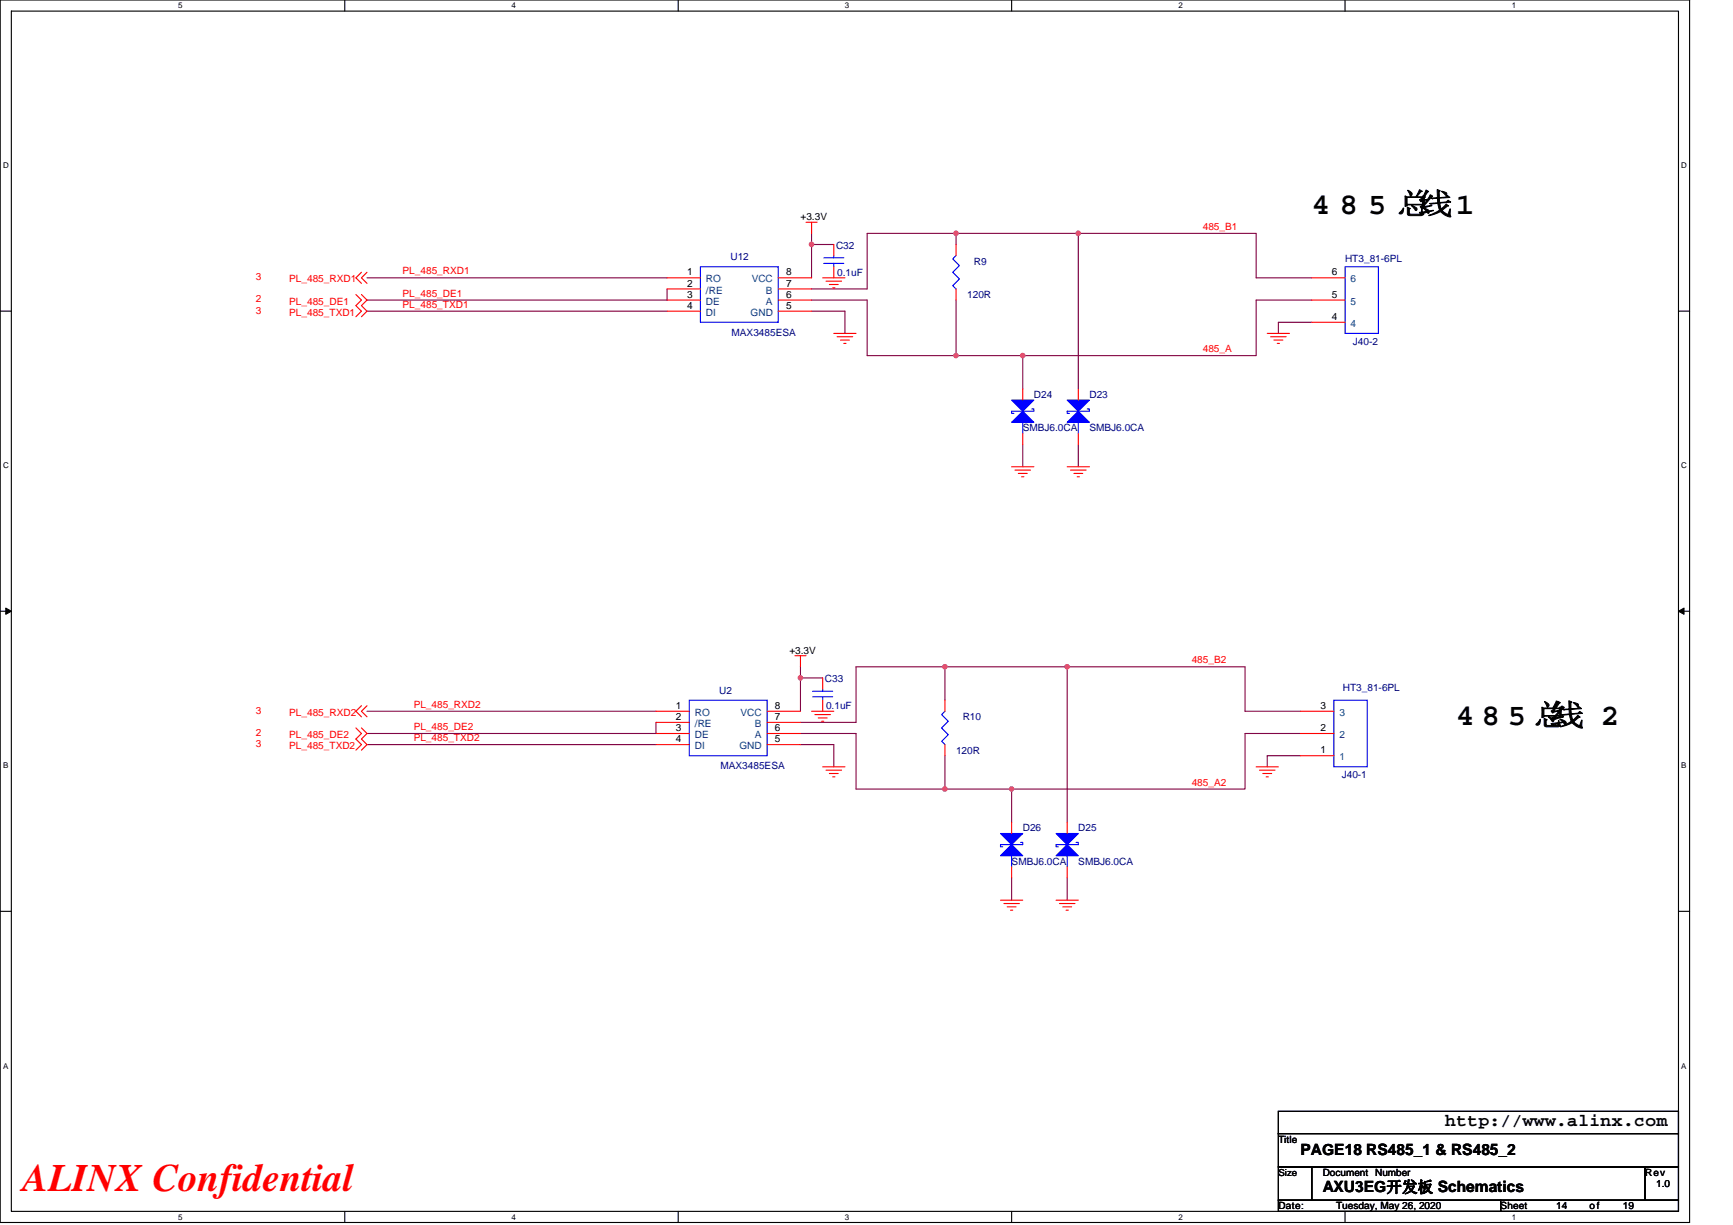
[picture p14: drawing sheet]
<svg xmlns="http://www.w3.org/2000/svg" width="297mm" height="210mm" viewBox="0 0 297 210" stroke-linecap="round" stroke-linejoin="round" font-family="sans-serif">
<defs><g id="words">
<text font-size="6.7" fill="#f00" x="3.8" y="204.1">ALINX Confidential</text>
<g font-size="5.1">
<text x="224.8" y="36.7">4 8 5 总</text>
<text x="242.9" y="36.7">线1</text>
<text x="249.6" y="124.3">4 8 5 总</text>
<text x="265.5" y="124.3">线 2</text>
</g>
<text font-size="3" x="247.7" y="193.1">http://www.alinx.com</text>
<g font-size="2.7">
<text x="222.9" y="197.9">PAGE18 RS485_1 &amp; RS485_2</text>
<text x="226.7" y="204.4">AXU3EG开发板 Schematics</text>
</g>
<g font-size="1.7">
<text x="137.2" y="37.7">+3.3V</text>
<text x="117.8" y="47.2">1</text>
<text x="134.7" y="47.2">8</text>
<text x="228.3" y="47.2">6</text>
<text x="117.8" y="49.1">2</text>
<text x="117.8" y="51">3</text>
<text x="117.8" y="52.9">4</text>
<text x="134.7" y="52.9">5</text>
<text x="134.7" y="51">6</text>
<text x="134.7" y="49.1">7</text>
<text x="228.3" y="51">5</text>
<text x="228.3" y="54.8">4</text>
<text x="135.3" y="112">+3.3V</text>
<text x="115.9" y="121.5">1</text>
<text x="115.9" y="123.4">2</text>
<text x="115.9" y="125.3">3</text>
<text x="132.8" y="125.3">6</text>
<text x="132.8" y="123.4">7</text>
<text x="132.8" y="121.5">8</text>
<text x="226.4" y="125.3">2</text>
<text x="226.4" y="121.5">3</text>
<text x="115.9" y="127.2">4</text>
<text x="132.8" y="127.2">5</text>
<text x="226.4" y="129.1">1</text>
<text x="219.1" y="195.9">Title</text>
<text x="219.1" y="201.5">Size</text>
<text x="226.7" y="201.6">Document Number</text>
<text x="282" y="201.6">Rev</text>
<text x="283.9" y="203.5">1.0</text>
<text x="219.1" y="207.3">Date:</text>
<text x="229" y="207.3">Tuesday, May 26, 2020</text>
<text x="257.2" y="207.3">Sheet</text>
<text x="266.7" y="207.3">14</text>
<text x="272.5" y="207.3">of</text>
<text x="278.2" y="207.3">19</text>
</g>
<g font-size="1.7" fill="#f00">
<text x="206.2" y="39.4">485_B1</text>
<text x="69" y="47">PL_485_RXD1</text>
<text x="43.9" y="53.7">3</text>
<text x="43.9" y="48">3</text>
<text x="43.9" y="51.8">2</text>
<text x="49.6" y="48.4">PL_485_RXD1</text>
<text x="49.6" y="52.2">PL_485_DE1</text>
<text x="69" y="52.7">PL_485_TXD1</text>
<text x="69" y="50.8">PL_485_DE1</text>
<text x="49.6" y="54.1">PL_485_TXD1</text>
<text x="206.2" y="60.4">485_A</text>
<text x="204.3" y="113.7">485_B2</text>
<text x="43.9" y="122.3">3</text>
<text x="49.6" y="122.7">PL_485_RXD2</text>
<text x="70.9" y="125.1">PL_485_DE2</text>
<text x="70.9" y="121.3">PL_485_RXD2</text>
<text x="43.9" y="126.1">2</text>
<text x="43.9" y="128">3</text>
<text x="49.6" y="126.5">PL_485_DE2</text>
<text x="49.6" y="128.4">PL_485_TXD2</text>
<text x="70.9" y="127">PL_485_TXD2</text>
<text x="204.3" y="134.7">485_A2</text>
</g>
<g font-size="1.7" fill="#000080">
<text x="125.2" y="44.6">U12</text>
<text x="143.3" y="42.7">C32</text>
<text x="143.5" y="47.3">0.1uF</text>
<text x="166.9" y="45.4">R9</text>
<text x="230.5" y="45">HT3_81-6PL</text>
<text x="165.8" y="51.1">120R</text>
<text x="125.4" y="57.6">MAX3485ESA</text>
<text x="231.9" y="59.1">J40-2</text>
<text x="177.2" y="68.2">D24</text>
<text x="186.7" y="68.2">D23</text>
<text x="175.3" y="73.9">SMBJ6.0CA</text>
<text x="186.7" y="73.9">SMBJ6.0CA</text>
<text x="123.3" y="118.9">U2</text>
<text x="141.4" y="117">C33</text>
<text x="230.2" y="118.5">HT3_81-6PL</text>
<text x="141.6" y="121.6">0.1uF</text>
<text x="165" y="123.5">R10</text>
<text x="123.5" y="131.8">MAX3485ESA</text>
<text x="163.9" y="129.2">120R</text>
<text x="230" y="133.4">J40-1</text>
<text x="175.3" y="142.5">D26</text>
<text x="184.8" y="142.5">D25</text>
<text x="173.4" y="148.2">SMBJ6.0CA</text>
<text x="184.8" y="148.2">SMBJ6.0CA</text>
</g>
<g font-size="1.7" fill="#004080">
<text x="121" y="48.4">RO</text>
<text x="121" y="50.3">/RE</text>
<text x="121" y="52.2">DE</text>
<text x="128.8" y="48.4">VCC</text>
<text x="131.3" y="52.2">A</text>
<text x="131.3" y="50.3">B</text>
<text x="231.5" y="52.2">5</text>
<text x="231.5" y="48.4">6</text>
<text x="121" y="54.1">DI</text>
<text x="128.6" y="54.1">GND</text>
<text x="231.5" y="56">4</text>
<text x="119.1" y="122.7">RO</text>
<text x="119.1" y="124.6">/RE</text>
<text x="126.9" y="122.7">VCC</text>
<text x="129.4" y="124.6">B</text>
<text x="229.6" y="122.7">3</text>
<text x="119.1" y="126.5">DE</text>
<text x="119.1" y="128.4">DI</text>
<text x="126.7" y="128.4">GND</text>
<text x="129.4" y="126.5">A</text>
<text x="229.6" y="130.3">1</text>
<text x="229.6" y="126.5">2</text>
</g>
<g font-size="1.4">
<text x="30.5" y="1.4">5</text>
<text x="87.7" y="1.4">4</text>
<text x="144.8" y="1.4">3</text>
<text x="202" y="1.4">2</text>
<text x="259.1" y="1.4">1</text>
<text x=".5" y="28.9">D</text>
<text x="288.2" y="28.9">D</text>
<text x=".5" y="80.3">C</text>
<text x="288.2" y="80.3">C</text>
<text x=".5" y="131.7">B</text>
<text x="288.2" y="131.7">B</text>
<text x=".5" y="183.2">A</text>
<text x="288.2" y="183.2">A</text>
<text x="30.5" y="209.1">5</text>
<text x="87.7" y="209.1">4</text>
<text x="144.8" y="209.1">3</text>
<text x="202" y="209.1">2</text>
<text x="259.1" y="209.1">1</text>
</g>
</g></defs>
<path d="M0 0h289.6v209.5h-289.6zM1.9 1.9h285.8v205.7h-285.8z" fill="none" stroke="#000" stroke-width=".19"/>
<g fill="#fff">
<path d="M30.5 .2h.8v1.5h-.8z"/>
<path d="M30.5 207.8h.8v1.6h-.8z"/>
</g>
<path d="M59.1 0v1.9M59.1 207.6v1.9" fill="none" stroke="#000" stroke-width=".19"/>
<g fill="#fff">
<path d="M87.7 .2h.7v1.5h-.7z"/>
<path d="M87.7 207.8h.7v1.6h-.7z"/>
</g>
<path d="M116.2 0v1.9M116.2 207.6v1.9" fill="none" stroke="#000" stroke-width=".19"/>
<g fill="#fff">
<path d="M144.8 .2h.8v1.5h-.8z"/>
<path d="M144.8 207.8h.8v1.6h-.8z"/>
</g>
<path d="M173.4 0v1.9M173.4 207.6v1.9" fill="none" stroke="#000" stroke-width=".19"/>
<g fill="#fff">
<path d="M202 .2h.7v1.5h-.7z"/>
<path d="M202 207.8h.7v1.6h-.7z"/>
</g>
<path d="M230.5 0v1.9M230.5 207.6v1.9" fill="none" stroke="#000" stroke-width=".19"/>
<g fill="#fff">
<path d="M259.1 .2h.8v1.5h-.8z"/>
<path d="M259.1 207.8h.8v1.6h-.8z"/>
<path d="M.5 27.6h1v1.5h-1z"/>
<path d="M288.2 27.6h1v1.5h-1z"/>
<path d="M.5 79.1h1v1.5h-1z"/>
<path d="M288.2 79.1h1v1.5h-1z"/>
</g>
<path d="M0 53.3h1.9M287.7 53.3h1.9" fill="none" stroke="#000" stroke-width=".19"/>
<g fill="#fff">
<path d="M.5 130.5h.9v1.5h-.9z"/>
<path d="M288.2 130.5h.9v1.5h-.9z"/>
</g>
<path d="M0 104.8h1.9M287.7 104.8h1.9" fill="none" stroke="#000" stroke-width=".19"/>
<path d="M1 104.2l.9 .6-.9 .5zM287.7 104.8l.9-.6v1.1z" fill="#000" stroke="#000" stroke-width=".17"/>
<g fill="#fff">
<path d="M.5 181.9h.9v1.6h-.9z"/>
<path d="M288.2 181.9h.9v1.6h-.9z"/>
</g>
<path d="M0 156.2h1.9M287.7 156.2h1.9M219.1 190.5h68.6v3.8h-68.6zM219.1 194.3h68.6v5.7h-68.6zM219.1 200h5.7v5.7h-5.7zM219.1 205.7h38.1v1.9h-38.1zM224.8 200h57.2v5.7h-57.2zM257.2 205.7h30.5v1.9h-30.5zM282 200h5.7v5.7h-5.7z" fill="none" stroke="#000" stroke-width=".19"/>
<g fill="none" stroke="#800040" stroke-width=".19">
<path d="M62.9 53.3h51.4M62.9 47.6h51.4M114.3 49.5v1.9h-51.4M139.1 51.4h9.5v9.6h15.3M139.1 41.9v5.7M139.1 53.3h5.7v3.8M139.1 40v1.9h3.8M163.9 41.9v-1.9h-15.3v9.5h-9.5M163.9 40h20.9M163.9 51.4v9.6M184.8 40h30.5v7.6h9.5M184.8 40v26.7"/>
<path d="M224.8 51.4h-9.5v9.6h-40M224.8 55.2h-5.7v1.9M163.9 61h11.4M175.3 61v5.7M175.3 76.2v3.8M184.8 76.2v3.8M137.2 114.3v1.9h3.8M137.2 116.2v5.7M162 114.3h20.9M182.9 114.3v26.7M182.9 114.3h30.5v7.6h9.5M62.9 127.6h49.5"/>
<path d="M62.9 121.9h49.5M112.4 123.8v1.9h-49.5M137.2 127.6h5.7v3.8M137.2 125.7h9.5v9.6h15.3M162 120v-5.7h-15.3v9.5h-9.5M162 129.5v5.8M162 135.3h11.4M173.4 135.3v5.7M222.9 125.7h-9.5v9.6h-40M222.9 129.5h-5.7v1.9M173.4 150.5v3.8M182.9 150.5v3.8"/>
</g>
<g fill="#f0f" stroke="#f0f" stroke-width=".19">
<circle cx="139.1" cy="41.9" r=".38"/>
<circle cx="184.8" cy="40" r=".38"/>
<circle cx="175.3" cy="60.9" r=".38"/>
<circle cx="163.9" cy="40" r=".38"/>
<circle cx="137.2" cy="116.2" r=".38"/>
<circle cx="182.9" cy="114.3" r=".38"/>
<circle cx="173.4" cy="135.2" r=".38"/>
<circle cx="161.9" cy="114.3" r=".38"/>
<circle cx="163.9" cy="60.9" r=".38"/>
<circle cx="161.9" cy="135.2" r=".38"/>
</g>
<g fill="none" stroke="#f00" stroke-width=".19">
<path d="M138.2 38.1h1.9M139.1 38.1v1.9M61 50.5l1 .9-1 1 1 .9-1 1M62 46.7l-1 .9 1 1M62 50.5l.9 .9-.9 1 .9 .9-.9 1M62.9 46.7l-.9 .9 .9 1M114.3 47.6h5.8M114.3 49.5h5.8M114.3 51.4h5.8M114.3 53.3h5.8M133.4 53.3h5.7M133.4 51.4h5.7"/>
<path d="M133.4 49.5h5.7M133.4 47.6h5.7M141 47.6h3.8M141.6 48.2h2.6M142.2 48.8h1.5M142.7 49.3h.4M142.9 57.1h3.8M142.9 41.9v1.9M142.9 45.7v1.9M143.5 57.7h2.7M144.1 58.3h1.5M144.6 58.9h.4"/>
<path d="M163.9 41.9v1.9M163.9 49.5v1.9M217.2 57.1h3.8M217.8 57.7h2.6M218.4 58.3h1.5M218.9 58.9h.4M224.8 55.2h5.7M224.8 51.4h5.7M224.8 47.6h5.7M175.3 66.7v1.9M175.3 74.3v1.9M184.8 66.7v1.9"/>
<path d="M184.8 74.3v1.9M173.4 80h3.8M174 80.6h2.6M174.5 81.2h1.6M175.1 81.7h.4M182.9 80h3.8M183.5 80.6h2.7M184.1 81.2h1.5M184.6 81.7h.4M136.2 112.4h2M137.2 112.4v1.9M141 116.2v1.9"/>
<path d="M61 124.8l1 .9-1 1 1 .9-1 1M62 121l-1 .9 1 1M62 124.8l.9 .9-.9 1 .9 .9-.9 1M62.9 121l-.9 .9 .9 1M112.4 121.9h5.7M112.4 123.8h5.7M112.4 125.7h5.7M112.4 127.6h5.7M131.5 127.6h5.7M131.5 125.7h5.7M131.5 123.8h5.7M131.5 121.9h5.7"/>
<path d="M139.1 121.9h3.8M139.7 122.5h2.6M140.2 123.1h1.6M140.8 123.6h.4M141 131.4h3.8M141 120v1.9M141.6 132h2.6M142.2 132.6h1.5M142.7 133.2h.4M162 120v1.9M162 127.6v1.9M215.3 131.4h3.8"/>
<path d="M215.9 132h2.6M216.4 132.6h1.6M217 133.2h.4M222.9 129.5h5.7M222.9 125.7h5.7M222.9 121.9h5.7M171.5 154.3h3.8M172.1 154.9h2.6M172.6 155.4h1.6M173.2 156h.4M173.4 141v1.9M173.4 148.6v1.9"/>
<path d="M181 154.3h3.8M181.6 154.9h2.7M182.2 155.4h1.5M182.7 156h.4M182.9 141v1.9M182.9 148.6v1.9"/>
</g>
<g fill="none" stroke="#00f" stroke-width=".19">
<path d="M120.1 45.7h13.3v9.5h-13.3zM141.2 45.1h3.4M141.2 44.2h3.4M142.9 43.8v.4M142.9 45.1v.6M163.9 43.8l-.6 .6 1.1 1.1-1.1 1.2 1.1 1.1-1.1 1.2 .6 .5M230.5 45.7h5.8v11.4h-5.8zM175.3 68.6v1.9M175.3 72.4v1.9M176.8 70.1h.4v.4h-3.8v.4h.4M184.8 68.6v1.9M184.8 72.4v1.9"/>
<path d="M186.3 70.1h.4v.4h-3.8v.4h.4M139.3 119.4h3.4M139.3 118.5h3.4M141 118.1v.4M141 119.4v.6M118.1 120h13.4v9.5h-13.4zM162 121.9l-.6 .6 1.1 1.1-1.1 1.2 1.1 1.1-1.1 1.2 .6 .5M228.6 120h5.8v11.4h-5.8zM173.4 142.9v1.9M173.4 146.7v1.9M174.9 144.4h.4v.4h-3.8v.4h.4M182.9 142.9v1.9"/>
<path d="M182.9 146.7v1.9M184.4 144.4h.4v.4h-3.8v.4h.4"/>
</g>
<g fill="#00f" stroke="#00f" stroke-width=".19">
<path d="M182.9 144.8l1.9 1.9h-3.8z" fill-rule="evenodd"/>
<path d="M181 142.9h3.8l-1.9 1.9z" fill-rule="evenodd"/>
<path d="M173.4 144.8l1.9 1.9h-3.8z" fill-rule="evenodd"/>
<path d="M171.5 142.9h3.8l-1.9 1.9z" fill-rule="evenodd"/>
<path d="M184.8 70.5l1.9 1.9h-3.8z" fill-rule="evenodd"/>
<path d="M182.9 68.6h3.8l-1.9 1.9z" fill-rule="evenodd"/>
<path d="M175.3 70.5l1.9 1.9h-3.8z" fill-rule="evenodd"/>
<path d="M173.4 68.6h3.8l-1.9 1.9z" fill-rule="evenodd"/>
</g>
<use href="#words"/>
</svg>
